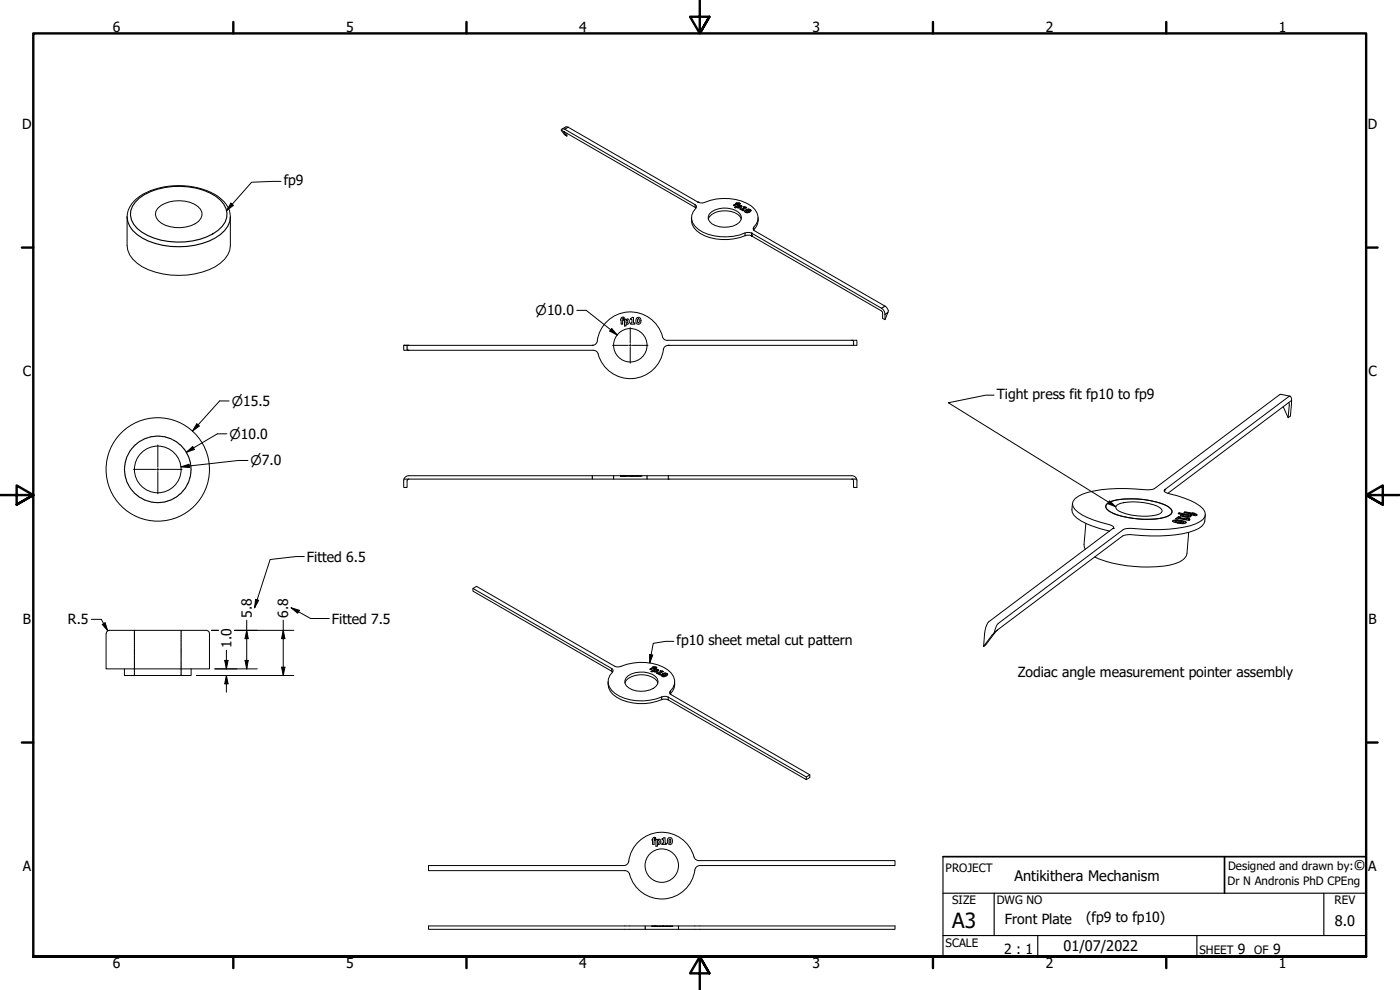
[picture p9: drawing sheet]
<svg xmlns="http://www.w3.org/2000/svg" width="420mm" height="297mm" viewBox="0 0 420 297" stroke-linecap="round" stroke-linejoin="round" font-family="sans-serif">
<defs><g id="words">
<text font-size="6.3" x="285.8" y="278.5">A3</text>
<g font-size="4.4">
<text x="406.2" y="261.1">©</text>
<text x="304.5" y="264.3">Antikithera Mechanism</text>
<text x="400.6" y="277.8">8.0</text>
<text x="319.2" y="285.4">01/07/2022</text>
</g>
<g font-size="4.2">
<text x="33.9" y="9.6">6</text>
<text x="103.8" y="9.6">5</text>
<text x="173.9" y="9.6">4</text>
<text x="243.8" y="9.6">3</text>
<text x="313.9" y="9.6">2</text>
<text x="383.8" y="9.6">1</text>
<text x="6.6" y="38.7">D</text>
<text x="410.5" y="38.7">D</text>
<text x="85.1" y="55.6">fp9</text>
<text x="6.8" y="112.9">C</text>
<text x="410.7" y="112.9">C</text>
<text x="299.1" y="119.7">Tight press fit fp10 to fp9</text>
<text x="92.1" y="168.6">Fitted 6.5</text>
<text x="75.6" y="185.3" transform="rotate(-90 75.6 185.3)">5.8</text>
<text x="86.5" y="185.3" transform="rotate(-90 86.5 185.3)">6.8</text>
<text x="6.9" y="187.2">B</text>
<text x="20.4" y="187.3">R.5</text>
<text x="99.6" y="187.1">Fitted 7.5</text>
<text x="410.7" y="187.2">B</text>
<text x="69.5" y="194.3" transform="rotate(-90 69.5 194.3)">1.0</text>
<text x="203" y="193.6">fp10 sheet metal cut pattern</text>
<text x="305.4" y="203.2">Zodiac angle measurement pointer assembly</text>
<text x="6.8" y="261.4">A</text>
<text x="410.6" y="261.4">A</text>
<text x="301.6" y="277.4">Front Plate</text>
<text x="326" y="276.7">(fp9 to fp10)</text>
<text x="301.4" y="286.3">2 : 1</text>
<text x="371.5" y="286.2">9</text>
<text x="382.1" y="286.2">9</text>
<text x="33.9" y="290.5">6</text>
<text x="103.8" y="290.5">5</text>
<text x="173.9" y="290.5">4</text>
<text x="243.8" y="290.5">3</text>
<text x="313.9" y="290.5">2</text>
<text x="383.8" y="290.5">1</text>
</g>
<g font-size="4">
<text x="160.7" y="94.6">⌀10.0</text>
<text x="69.6" y="121.8">⌀15.5</text>
<text x="68.9" y="131.6">⌀10.0</text>
<text x="75.2" y="139.6">⌀7.0</text>
</g>
<g font-size="3.5">
<text x="283.8" y="261.7">PROJECT</text>
<text x="368.6" y="261.1">Designed and drawn by:</text>
<text x="368.4" y="265.5">Dr N Andronis PhD CPEng</text>
<text x="285.8" y="271.3">SIZE</text>
<text x="299.1" y="271.3">DWG NO</text>
<text x="400.5" y="271.3">REV</text>
<text x="283.8" y="284">SCALE</text>
<text x="360" y="286.2">SHEET</text>
<text x="376.4" y="286.2">OF</text>
</g>
</g></defs>
<!-- layer: Visible (ANSI) -->
<g fill="none" stroke="#000" stroke-width=".3">
<path d="M168.4 39l1 1.4 .7 .4-.9-1.3 .3 .1M168.4 39l.3-.3 .8 .1 39.1 22.6 .4 .7a4.1 4.1 0 0 0 .6 6.7 16 16 0 0 0 14.6 1l1.4 .2M168.4 39l1.1 .6M168.7 38.7l1.1-.6 .7 .1 39 22.4M169.5 39.6l39.4 22.8M170.1 40v.8M40.1 60.4a18.5 18.5 0 0 1 13.5-4.7 19.6 19.6 0 0 1 13.6 4.7 6.9 6.9 0 0 1 1.9 4.7v8.6a8.8 8.8 0 0 1-6.4 7.2 24.9 24.9 0 0 1-20-.9 8.2 8.2 0 0 1-4.6-6.3v-8.6a6.7 6.7 0 0 1 2-4.7zM47.3 62.6a10 10 0 0 1 12.1-.6 2.91 2.91 0 0 1 1.2 2.8 2.91 2.91 0 0 1-2 2.3 10.2 10.2 0 0 1-11.1-.9 2.62 2.62 0 0 1-.2-3.6zM207.5 65.3a5.3 5.3 0 0 0 4 5.5 17 17 0 0 0 12.7-.2l1.4 .2M209.5 60.6v.1a3.9 3.9 0 0 0 3.6-.6 15.4 15.4 0 0 1 12.4 1.7 3.9 3.9 0 0 1 .7 6.4l-.2 .4 .4 .6 39.2 22.6a1.61 1.61 0 0 1 .8 2l-.8 2.1-.7-.4v-1.6l-.4-.6-38.9-22.5M209.5 60.6h.1M212.6 65.7a5.2 5.2 0 0 1 5.6-2.4 4.7 4.7 0 0 1 4.3 2.4"/>
<path d="M212.9 64.2a6.7 6.7 0 0 1 9.4 .3 2.13 2.13 0 0 1-1.2 2.8 7.3 7.3 0 0 1-8.1-.8l-.4-.7v-.8zM220 61.6l1-.7h.7l.5 .2h-.6l-.2 .1 .3 .1-.2 .2-.3-.2-.8 .5zM220.4 62.2l1.5-.8 .6 .4a.74 .74 0 0 1-.5 .7 .74 .74 0 0 1-.9-.3l-.4 .2zM220.9 61.1l-.8 .5M221 60.9l.1 .1M221 61l-.1 .1M221.1 61l1 .2M221.1 61h.1M221.4 62.1l.5-.3 .3 .1-.5 .3-.2-.1M221.4 61.2l.3 .2M221.9 61.4v.1M222.1 62.7l.5 .1 .8-.5-.3-.1 .2-.2 .8 .3-1.1 .7 .3 .1-.3 .2z"/>
<path d="M222.1 61.6l.6 .4M222.1 61.6l-.2-.1-1.4 .8M222.2 61.9l-.5 .4-.3-.3M222.3 62.6v.1M222.6 62.8v.1M223 63l.2 .2M223.3 62.1l.5 .1M223.3 62.1l-.2 .1M223.3 62v.1M223.4 62.3l-.8 .6-.5-.1M223.5 63.4v.1M223.6 62.1v.1"/>
<path d="M223.6 63.2l1-.5 .8 .4a1.08 1.08 0 0 1-.9 .7 1.08 1.08 0 0 1-1-.4zM223.8 62.2l.3 .1M223.8 62.1v.1M224 63.3l.7-.3 .3 .2-.8 .4h-.2zM225 63.1a.67 .67 0 0 1-1.1 .4M225.4 63.2a1.21 1.21 0 0 0-1.9 .2M225.6 70v.8M225.6 70.8h.1M225.6 70h.1M225.6 70.8v-.8l38.9 22.5a2.87 2.87 0 0 1 1.1 3.4M226.2 69h.1M227.5 65.3a4.3 4.3 0 0 1-1.3 3.7"/>
<path d="M186.5 95.3a.47 .47 0 0 1 .5-.1 .47 .47 0 0 1 .3 .3h-.4v.2h.3v.4h-.3v1.2h-.5l-.2-1.6zM187.4 95.7h.5v.2l.4-.2a.78 .78 0 0 1 .6 1 .78 .78 0 0 1-1 .5v.6h-.5zM187.9 96.2h.4l.1 .3-.3 .4h-.2zM189.2 95.5l.9-.3v1.7h.4v.4h-1.3v-.4h.5v-1.1h-.5zM191 95.5a.74 .74 0 0 1 .8-.3 .74 .74 0 0 1 .5 .6 .9 .9 0 0 1-.1 1.2 .9 .9 0 0 1-1.2 0l-.2-.7zM191.4 95.7l.2-.1 .3 .3-.1 .9-.2 .1-.3-.4zM121.2 103.6h.1M177.8 103.6h.1M177.8 103.6h-56.6v1.2v.3h56.9l.7 .2 .7 .9M179.2 102.3a10 10 0 0 1 9.5-8.7 10 10 0 0 1 10.3 7.8l.5 .5 .8 .2h56.8l.1 .3v1.2h-56.6M179.3 102.3a1.5 1.5 0 0 1-1.5 1.3M199.1 104.9a10 10 0 0 1-9.3 8.7 10 10 0 0 1-10.3-7.4"/>
<path d="M200.5 103.6a1.5 1.5 0 0 0-1.4 1.3M200.6 103.6h.1M387.1 118.9l-2.8-.6-.3 .1-38 28.4a15.5 15.5 0 0 1-5.3-.1 41.2 41.2 0 0 0-15.8 1.6 3.9 3.9 0 0 0-3 2.9 4.6 4.6 0 0 0 2.8 3.3 35.6 35.6 0 0 0 8.8 3.1l.8 .6-.2 .3M386.7 120.8l.2 .7-.3 3.8M387.6 120.1l-.3 4.7-.7 .5-1.5-3.3M121.2 143.7v2.5h1v-1.9l.1-.4 .4-.2M121.2 143.7h1.5M121.2 143.7l.7-.8 .8-.2h77.9v1h-77.9M200.6 143.7h.1M200.6 143.7h55.1M200.6 142.7h55.1M255.7 143.7l.5 .5"/>
<path d="M255.7 142.7a1.5 1.5 0 0 1 1.5 1.5M256.2 144.3v1.9h1v-1.9M321.9 151a3.6 3.6 0 0 0 1.3 4.5 28.7 28.7 0 0 0 9.8 3.9M325.9 157l-.6 6.4 .4 1.4M332.2 151.2a13.5 13.5 0 0 1 8.4-1.5 25.2 25.2 0 0 1 9.9 2.2l1.2 1.2v.6a4.4 4.4 0 0 1-3.4 1.8 28 28 0 0 1-15.2-2l-1.2-1.2v-.5zM332.4 151a16.3 16.3 0 0 1 8.9-1.3 21.5 21.5 0 0 1 9.5 2.5l.7 .6 .2 .6a2.49 2.49 0 0 1-2.5 1.9 26.4 26.4 0 0 1-16.4-2l-.7-.6-.2-.6v-.6zM334.1 158.5l-37.3 28-.7 1a16.2 16.2 0 0 0-.9 6.5M334.1 158.5h.1M334.9 151.9a9.1 9.1 0 0 1 6.8-1.2l1.6 .1a9.3 9.3 0 0 1 5.4 2.1l.1 .5a3.2 3.2 0 0 1-3.1 1.4 16.3 16.3 0 0 1-10.5-1.9l-.3-.6zM349.5 147l-.2 .3 .3 .3 1.3 .6a20.5 20.5 0 0 1 10.1 4.4 2.33 2.33 0 0 1-1 4 29.2 29.2 0 0 1-14.4 2.3l-2.7-.1a11.7 11.7 0 0 0-5.8 .1l-37.5 28.2-.6 .9-.6 1.7M349.5 147h.1M349.5 146.9l37.3-28 .6 .1 .2 1.1-37.1 27.9"/>
<path d="M349.5 146.9h.1M349.5 146.9v.1M349.5 146.9v.6M351.9 156.4a5.1 5.1 0 0 1 4.1 .4M352 156.2l1.6-.2 1.7 .3 .7 .4a1.4 1.4 0 0 1-1.7 .4l-2.2-.5-.2-.2zM352.7 156.4h1.5l1 .4zM352.7 156.4l.1 .3 1.6 .3h.8l.1-.3M352.8 155.6l.9-.6 .6 .1-.2 .2 1.9 .4 .3-.2 .7 .1-.2 .2 .3 .1-.3 .3-3.1-.6-.3 .2zM353.7 155v.2M353.7 154.2l3.8 .6M353.9 153.9l3.9 .7-.7 .2M353.9 153.9l-.3 .2 1.2 .2"/>
<path d="M353.9 153.9v.2M354.1 155.3l-.1 .2 2 .4 .3-.2 .5 .1M354.1 155.3l-.4-.1-.7 .5M354.8 154.3l-.6 .3a3.1 3.1 0 0 0 3.1 .3l-.2-.1M354.8 154.3l-.1 .2-.5 .2M355 154.6a1.33 1.33 0 0 0 1.7 .4v-.3l-1.4-.3-.3 .2 1.7 .2M355.3 153.8l.3-.2 2.4 .3 1.3 .6-.4 .3-.7-.2 .3-.1-.4-.2-.2 .2-.6-.1 .2-.2zM355.6 153.6v.1l2.2 .5M355.6 153.7l-.1 .1M356 155.7v.2M356.3 155.5v.2M356.7 159.7l-.5 6.3a4.2 4.2 0 0 1-3.6 3.1 40.8 40.8 0 0 1-24.1-2"/>
<path d="M356.8 155.8l.2 .3M356.8 155.8v.2M357.1 154.8l.1 .3M357.5 154.2v.2M357.8 154v.2l.1-.1M358 153.9l-.1 .2 .5 .1M358.3 154.6h.1M358.4 154.1v.2l.8 .2M358.5 154.5v.2M361.7 154.5a4 4 0 0 1-3.3 4.7 45.6 45.6 0 0 1-19.4 1.2l-2.1 .4-37.5 28.2M141.9 176.6l1.1-.7 41.4 24a3.9 3.9 0 0 0 3.6-.6 14.1 14.1 0 0 1 13.5 2.7 4.1 4.1 0 0 1-.5 5.8l.4 .6 41.6 24.1-1 .6-41.5-23.9a3.9 3.9 0 0 0-3.6 .5 14.1 14.1 0 0 1-13.4-2.6 4.1 4.1 0 0 1 .5-5.8l-.4-.7zM141.9 176.6v.8l42 24.2"/>
<path d="M61.8 189.1h-28.9a.99 .99 0 0 0-1 1M61.9 189.1a.99 .99 0 0 1 1 1v10.6h-31.1v-10.6M299.4 189l-3.5 4.4-.7 .6 3.2-4.3M299.4 189l-1 .7M37.3 200.7v2h20.1v-2M182.5 204.5a5.3 5.3 0 0 0 4 5.5 16.6 16.6 0 0 0 12.7-.3l1.3 .3 41.5 23.9v-.8M187.5 204.9a5.4 5.4 0 0 1 5.6-2.4 5 5 0 0 1 4.3 2.4M188.5 202.8a6.9 6.9 0 0 1 8.8 .9 2.16 2.16 0 0 1-1.3 2.9 7.4 7.4 0 0 1-8-.8 2.03 2.03 0 0 1 .5-3zM195.9 200.3l-.9 .5 .4 .2 .8-.5h.5l-.3-.2 .2 .3M196 200.1l-.3 .1 .2 .2-.8 .4M196 200.2l-.2 .1M196.1 200.2l-.1-.1 .1 .2"/>
<path d="M196.1 200.2l.4-.1 .6 .2-.2 .2-.5-.2M196.1 200.2l1 .1M196.3 201.2l.5-.3 .4 .3-.5 .2zM196.3 201.2l.1 .2M196.8 200.6l.3 .2-.1 .1 .7 .3M196.8 200.7l-1.4 .8 .3 .1 .4-.2a.87 .87 0 0 0 1.5-.3l-.8-.4-1.4 .8M197.2 201.1l-.5 .4-.3-.1M197.3 201.8l-.3 .2 1 .5 .2-.2-.3-.1M197.3 201.9l.3 .1M198.2 201.3l.6 .1M198.2 201.2l-.2 .2 .3 .2-.7 .4h-.5M198.2 201.3l.3 .2"/>
<path d="M198.2 201.3l-.1 .1M198.3 201.5l-.7 .5M198.4 202.7h.1M198.5 201.4h.3M198.6 202.4l1-.4 .8 .3a1.1 1.1 0 0 1-1.9 .3zM198.8 201.3l.3 .2-1.2 .7 .3 .2M198.8 201.4l.2 .1M198.9 202.6l1-.4v.2l-.7 .4zM198.9 202.7v.1M199.9 202.3l-.6 .5h-.4M200.4 202.4a1.17 1.17 0 0 0-1.9 .3M201.1 208.2h.1"/>
<path d="M202.5 204.5a4.2 4.2 0 0 1-1.3 3.7M243 232.5v.8l-1 .6M196 251.4l.8-.1v.3h-.5v.2h.4v.4h-.4v1.2h-.5l-.1-1.6zM196.8 251.8h.5v.2l.5-.2a.78 .78 0 0 1 .5 1 .78 .78 0 0 1-1 .5v.6h-.5zM197.3 252.3h.5v.6l-.3 .2-.2-.1zM198.7 251.6l.9-.2v1.6h.4v.4h-1.3v-.4h.4v-1h-.4zM200.4 251.6a.79 .79 0 0 1 1.1-.2 .79 .79 0 0 1 .3 .9v.5a.73 .73 0 0 1-.8 .6 .73 .73 0 0 1-.7-.6zM200.8 251.8l.2-.1 .3 .3v.9l-.3 .1-.2-.3zM128.6 277.8h140v1h-140zM187.5 261.2l1.1 .5 .4 .6M208.5 261a10 10 0 0 1-9.2 8.7 10 10 0 0 1-10.4-7.4M208.5 261a1.5 1.5 0 0 1 1.5-1.3h58.6v-1.5h-58.9l-.7-.2a2.72 2.72 0 0 1-1.1-2 10 10 0 0 0-10.8-6.2 10 10 0 0 0-8.5 9 1.5 1.5 0 0 1-1.4 .9h-58.6v1.5h58.9"/>
<circle cx="189.2" cy="103.6" r="5"/>
<circle cx="47.3" cy="140.8" r="15.5"/>
<circle cx="47.3" cy="140.8" r="7"/>
<circle cx="198.6" cy="259.7" r="5"/>
</g>
<!-- layer: Hidden (ANSI) -->
<g fill="none" stroke="#000" stroke-width=".34">
<path d="M121.2 103.6h.3M121.7 103.6h.6M122.2 104.6l.1 .4M122.2 103.6v.3M122.2 104v.5M122.4 103.6h.3M122.4 105.1h.3M255.7 102.1l.2 .1M256 102.2l.2 .4M256.2 102.8v.4M256.2 103.4v.2M37.5 139.5l-.1 .4"/>
<path d="M37.5 138.9v.4M37.7 138.4l-.1 .4M37.9 137.8l-.2 .4M38 137.3l-.1 .4M38.3 136.7l-.2 .4M38.5 136.3l-.2 .3M38.8 135.7l-.2 .4M39.1 135.2l-.2 .4M39.4 134.8l-.2 .4M39.8 134.4l-.3 .3M40.2 133.9l-.3 .4M40.6 133.5l-.4 .3"/>
<path d="M41 133.2l-.4 .3M41.4 132.8l-.3 .3M41.9 132.4l-.4 .3M42.4 132.2l-.4 .2M42.9 131.9l-.4 .3M43.4 131.6l-.4 .3M43.9 131.5l-.4 .1M44.5 131.3l-.4 .1M45 131.1l-.4 .2M45.6 131l-.4 .1M46.1 131h-.4M46.7 130.9h-.4"/>
<path d="M47.3 130.8l-.4 .1M47.4 130.8l.5 .1M48 130.9h.4M48.6 131h.4M49.1 131l.5 .1M49.7 131.1l.4 .2M50.2 131.3l.4 .1M50.8 131.5l.4 .1M51.3 131.6l.4 .3M51.8 131.9l.4 .3M52.3 132.2l.4 .2M52.8 132.4l.4 .3"/>
<path d="M53.3 132.8l.3 .3M53.7 133.2l.4 .3M54.1 133.5l.4 .3M54.6 133.9l.2 .4M54.9 134.4l.3 .3M55.3 134.8l.3 .4M55.6 135.2l.3 .4M55.9 135.7l.2 .4M56.2 136.3l.2 .3M56.4 136.7l.2 .4M56.7 137.3l.1 .4M56.9 137.8l.1 .4"/>
<path d="M57 138.4l.1 .4M57.1 138.9l.1 .4M57.2 139.5l.1 .4M37.4 140.6v.4M37.4 141.2v.4M37.4 141.8l.1 .4M37.4 140v.5M37.5 142.3v.5M37.6 142.9l.1 .4M37.7 143.4l.2 .4M37.9 144l.1 .4M38.1 144.5l.2 .4"/>
<path d="M38.3 145l.2 .4M38.6 145.5l.2 .4M38.9 146l.2 .4M39.2 146.5l.2 .4M39.5 147l.3 .3M39.9 147.4l.3 .3M40.2 147.9l.4 .3M40.6 148.2l.4 .3M41.1 148.6l.3 .3M41.5 148.9l.4 .3M42 149.3l.4 .2M42.5 149.5l.4 .3"/>
<path d="M43 149.8l.4 .2M43.5 150.1l.4 .1M44.1 150.2l.4 .2M44.6 150.4l.4 .1M45.2 150.6l.4 .1M45.7 150.7h.4M46.3 150.7l.4 .1M46.9 150.8h.4M47.9 150.8h-.5M48.4 150.7l-.4 .1M49 150.7h-.4M49.6 150.6l-.5 .1"/>
<path d="M50.1 150.4l-.4 .1M50.6 150.2l-.4 .2M51.2 150.1l-.4 .1M51.7 149.8l-.4 .2M52.2 149.5l-.4 .3M52.7 149.3l-.4 .2M53.2 148.9l-.4 .3M53.6 148.6l-.3 .3M54.1 148.2l-.4 .3M54.5 147.9l-.4 .3M54.8 147.4l-.2 .3M55.2 147l-.3 .3"/>
<path d="M55.6 146.5l-.3 .4M55.9 146l-.3 .4M56.1 145.5l-.2 .4M56.4 145l-.2 .4M56.6 144.5l-.2 .4M56.8 144l-.1 .4M57 143.4l-.1 .4M57.1 142.9l-.1 .4M57.2 142.3l-.1 .5M57.3 141.8l-.1 .4M57.3 140v.5M57.3 140.6v.4"/>
<path d="M57.3 141.2v.4M177.8 142.7v.2M177.8 143v.5M177.8 143.5v.2M184.1 142.7v.2M184.1 143v.5M184.1 143.5v.2M186.2 142.8h.1M186.2 142.7v.1M186.4 142.8h.2M186.4 142.7v.1M186.7 142.8h.3"/>
<path d="M186.9 142.7v.1M187.1 142.8h.1M187.2 142.7v.1M187.3 142.7v.1M187.4 142.8h.2M187.4 142.7v.1M187.7 142.8h.3M187.9 142.7v.1M188.1 142.8h.4M188.4 142.7v.1M188.6 142.8h.3M188.9 142.7v.1"/>
<path d="M189.2 142.8h.3M189.2 142.7v.1M189.6 142.7v.1M189.6 142.8h.6M189.7 142.7v.1M190.1 142.7v.1M190.3 142.8h.2M190.5 142.7v.1M190.8 142.8h.4M190.8 142.7v.1M191.3 142.7v.1M191.3 142.8h.5"/>
<path d="M191.9 142.7v.1M191.9 142.8h.3M192.3 142.8h.1M192.4 142.7v.1M194.2 142.7v.2M194.2 143v.5M194.2 143.5v.2M255.7 143.7h.2M256.1 143.7h.6M256.8 143.7h.3M40.3 189.1v.2M40.3 189.5v.4"/>
<path d="M40.3 190v.5M40.3 190.6v.4M40.3 191.2v.4M40.3 191.7v.5M40.3 192.3v.4M40.3 192.9v.4M40.3 193.4v.5M40.3 194v.4M40.3 194.5v.5M40.3 195.1v.5M40.3 195.7v.4M40.3 196.2v.5"/>
<path d="M40.3 196.8v.5M40.3 197.3v.5M40.3 197.9v.5M40.3 198.5v.5M40.3 199v.5M40.3 199.6v.5M54.4 189.1v.2M54.4 189.5v.4M54.4 190v.5M54.4 190.6v.4M54.4 191.2v.4M54.4 191.7v.5"/>
<path d="M54.4 192.3v.4M54.4 192.9v.4M54.4 193.4v.5M54.4 194v.4M54.4 194.5v.5M54.4 195.1v.5M54.4 195.7v.4M54.4 196.2v.5M54.4 196.8v.5M54.4 197.3v.5M54.4 197.9v.5M54.4 198.5v.5"/>
<path d="M54.4 199v.5M54.4 199.6v.5M40.3 200.2v.4M40.3 200.7v.5M40.3 201.3v.4M40.3 201.9v.4M40.3 202.4v.3M54.4 200.2v.4M54.4 200.7v.5M54.4 201.3v.4M54.4 201.9v.4M54.4 202.4v.3"/>
<path d="M193.6 277.8v.2M193.6 278.2v.3M193.6 278.6v.2M195.7 277.9h.1M195.7 277.8v.1M195.8 277.8l.2 .1M196.2 277.9h.2M196.3 277.8v.1M196.7 277.9h-.1M196.7 277.8v.1M196.7 277.8l.1 .1M196.8 277.8v.1"/>
<path d="M196.8 277.8l.2 .1M197.2 277.9h.2M197.3 277.8v.1M197.6 277.9h.4M197.9 277.8v.1M198.3 277.8l-.2 .1M198.7 277.8l.2 .1M199 277.8v.1M199.1 277.8h.5M200 277.8l-.3 .1M200.3 277.8v.1M200.4 277.9h.3"/>
<path d="M200.8 277.8h.5M201.8 277.8l-.4 .1M203.6 277.8v.2M203.6 278.2v.3M203.6 278.6v.2"/>
</g>
<!-- layer: Visible Narrow (ANSI) -->
<g fill="none" stroke="#000" stroke-width=".34">
<path d="M169.5 39.6l-.2 .1M170.5 38.2l-1 .6M38.1 65.1a7.5 7.5 0 0 0 4.6 6.3 24.2 24.2 0 0 0 21.9 0 8 8 0 0 0 4.5-6.3M40.6 60.6a17.3 17.3 0 0 1 13.6-4.7 18.2 18.2 0 0 1 11.9 4.1 5.6 5.6 0 0 1-.7 9.1 21.6 21.6 0 0 1-22.8 .6 5.8 5.8 0 0 1-2-9.1zM208.6 61.4v.8M221.1 60.9v.1M221.5 62.1v.1M222 60.9v.1M222 62.1v.1M222.5 61.8h.1M223.5 63.4h.1M223.6 69.9v.8"/>
<path d="M223.9 63v.1M224 63.6v.1M224.6 62.7v.1M224.6 63.4v.1M225.2 62.9h.1M225.6 70v.8M226.2 68.2v.8M265.6 91.8l-1.1 .7M266.4 93.8l-.8 .5M183.6 200.6v.8M196.1 200.1v.1M196.4 201.4h.1"/>
<path d="M196.9 200.2v.1M197 201.3v.1M197.5 200.9v.1M198.5 202.6v.1M198.6 209.1v.8M198.9 202.2v.1M198.9 202.8h.1M199.6 202h.1M199.6 202.6v.1M200.2 202.1v.1M200.5 209.2v.8M201.2 207.4v.8"/>
</g>
<!-- layer: Hidden (ANSI) -->
<g fill="#000">
<circle cx="186.2" cy="142.8" r=".17"/>
<circle cx="186.4" cy="142.8" r=".17"/>
<circle cx="186.9" cy="142.8" r=".17"/>
<circle cx="187.2" cy="142.8" r=".17"/>
<circle cx="187.3" cy="142.8" r=".17"/>
<circle cx="187.4" cy="142.8" r=".17"/>
<circle cx="187.9" cy="142.8" r=".17"/>
<circle cx="188.4" cy="142.8" r=".17"/>
<circle cx="188.9" cy="142.8" r=".17"/>
<circle cx="189.2" cy="142.8" r=".17"/>
<circle cx="189.6" cy="142.8" r=".17"/>
<circle cx="189.7" cy="142.8" r=".17"/>
<circle cx="190.1" cy="142.8" r=".17"/>
<circle cx="190.5" cy="142.8" r=".17"/>
<circle cx="190.8" cy="142.8" r=".17"/>
<circle cx="191.3" cy="142.8" r=".17"/>
<circle cx="191.9" cy="142.8" r=".17"/>
<circle cx="192.4" cy="142.8" r=".17"/>
<circle cx="196.7" cy="277.9" r=".17"/>
</g>
<!-- layer: Border (ANSI) -->
<g fill="none" stroke="#000" stroke-width=".72">
<path d="M70 6.6v3.4M140 6.6v3.4M210 0v10l-2.9-5h5.8l-2.9 5 2.9-5M280 6.6v3.4M350 6.6v3.4M6.6 74.3h3.4M410 74.3h3.4M0 148.5h10l-5-2.8v5.7l5-2.9-5 2.9M420 148.5h-10l5-2.8v5.7l-5-2.9 5 2.9M6.6 222.8h3.4M410 222.8h3.4M10 287v-277h400v277h-400h400"/>
<path d="M70 287v3.5M140 287v3.5M212.9 292l-2.9-5 2.9 5h-5.8l2.9-5v10M280 287v3.5M350 287v3.5"/>
</g>
<!-- layer: Title (ANSI) -->
<path d="M283 257h127v30h-127M367.5 257v11" fill="none" stroke="#000" stroke-width=".51"/>
<path d="M283 257v30M283 268h127M298.4 268v12.7M397.3 268v12.7M283 280.7h127M311.4 280.7v6.3M359.2 280.7v6.3" fill="none" stroke="#000" stroke-width=".34"/>
<!-- layer: Center Mark (ANSI) -->
<path d="M189.1 98.3v4.7M183.9 103.6h4.7M188.8 103.6h.7M189.1 103.3v.6M189.1 104.2v4.8M189.8 103.6h4.7M47.4 133.5v6.7M40 140.8h6.7M47 140.8h.7M47.4 140.5v.7M47.4 141.5v6.7M48 140.8h6.7" fill="none" stroke="#000" stroke-width=".3"/>
<!-- layer: Dimension (ANSI) -->
<g fill="none" stroke="#000" stroke-width=".3">
<path d="M173.1 93.1h2.8l9.4 7.4M183.6 98.6l1.7 1.9-2.3-1.2zM55.9 135.7l1.9-1.7 .5 .9zM59.1 127.2l.7 .6-2.1 1.6zM68.1 130.2h-2.9l-9.3 5.5M68.7 120.3h-2.8l-8.2 9.1M74.4 138.2h-2.9l-17.2 1.9M54.3 140.1l2.4-.8 .2 1zM27.4 185.8h3l1.9 3.5M30.7 187.4l.8-.6 .8 2.5zM63.5 189.1h2.1M67.4 198.1h1.1l-.6 2.6z"/>
<path d="M67.9 195.1v5.6M70.4 189.1h17.8M73.5 198.1h1l-.5 2.6zM74 189.1l.5 2.5h-1zM74 186.1v14.6M85 186.1v16.6M85 189.1l.5 2.5h-1zM59 202.7h29.2M64.5 200.7h12.7M67.9 202.7v5M67.9 202.7l.6 2.5h-1.1zM84.5 200.2h1l-.5 2.5z"/>
</g>
<g fill="#000">
<path d="M183.6 98.6l1.7 1.9-2.3-1.2z" fill-rule="evenodd"/>
<path d="M54.3 140.1l2.4-.8 .2 1z" fill-rule="evenodd"/>
<path d="M55.9 135.7l1.9-1.7 .5 .9z" fill-rule="evenodd"/>
<path d="M59.1 127.2l.7 .6-2.1 1.6z" fill-rule="evenodd"/>
<path d="M30.7 187.4l.8-.6 .8 2.5z" fill-rule="evenodd"/>
<path d="M67.4 198.1h1.1l-.6 2.6z" fill-rule="evenodd"/>
<path d="M73.5 198.1h1l-.5 2.6z" fill-rule="evenodd"/>
<path d="M74 189.1l.5 2.5h-1z" fill-rule="evenodd"/>
<path d="M85 189.1l.5 2.5h-1z" fill-rule="evenodd"/>
<path d="M67.9 202.7l.6 2.5h-1.1z" fill-rule="evenodd"/>
<path d="M84.5 200.2h1l-.5 2.5z" fill-rule="evenodd"/>
</g>
<!-- layer: Symbol (ANSI) -->
<path d="M84.3 54.4l-8.8 .3-7.5 8.4M69.3 60.9l.8 .7-2.1 1.5zM298.3 118.6h-2.5l-11.2 2.2 50.3 31.2M333 150.3l1.9 1.7-2.5-.9zM76.7 179.8l.9 .3-1.2 2.3zM91.3 167h-2.5l-7.7 .9-4.7 14.5M87.4 182.4l2.4 .7-.5 .9zM87.4 182.4l5.8 3.2h5.6M194.9 196.4l1 .1-.9 2.4zM202.2 192.4h-2.5l-3.7 .6-1 5.9" fill="none" stroke="#000" stroke-width=".3"/>
<g fill="#000">
<path d="M69.3 60.9l.8 .7-2.1 1.5z" fill-rule="evenodd"/>
<path d="M333 150.3l1.9 1.7-2.5-.9z" fill-rule="evenodd"/>
<path d="M76.7 179.8l.9 .3-1.2 2.3z" fill-rule="evenodd"/>
<path d="M87.4 182.4l2.4 .7-.5 .9z" fill-rule="evenodd"/>
<path d="M194.9 196.4l1 .1-.9 2.4z" fill-rule="evenodd"/>
</g>
<use href="#words"/>
</svg>
